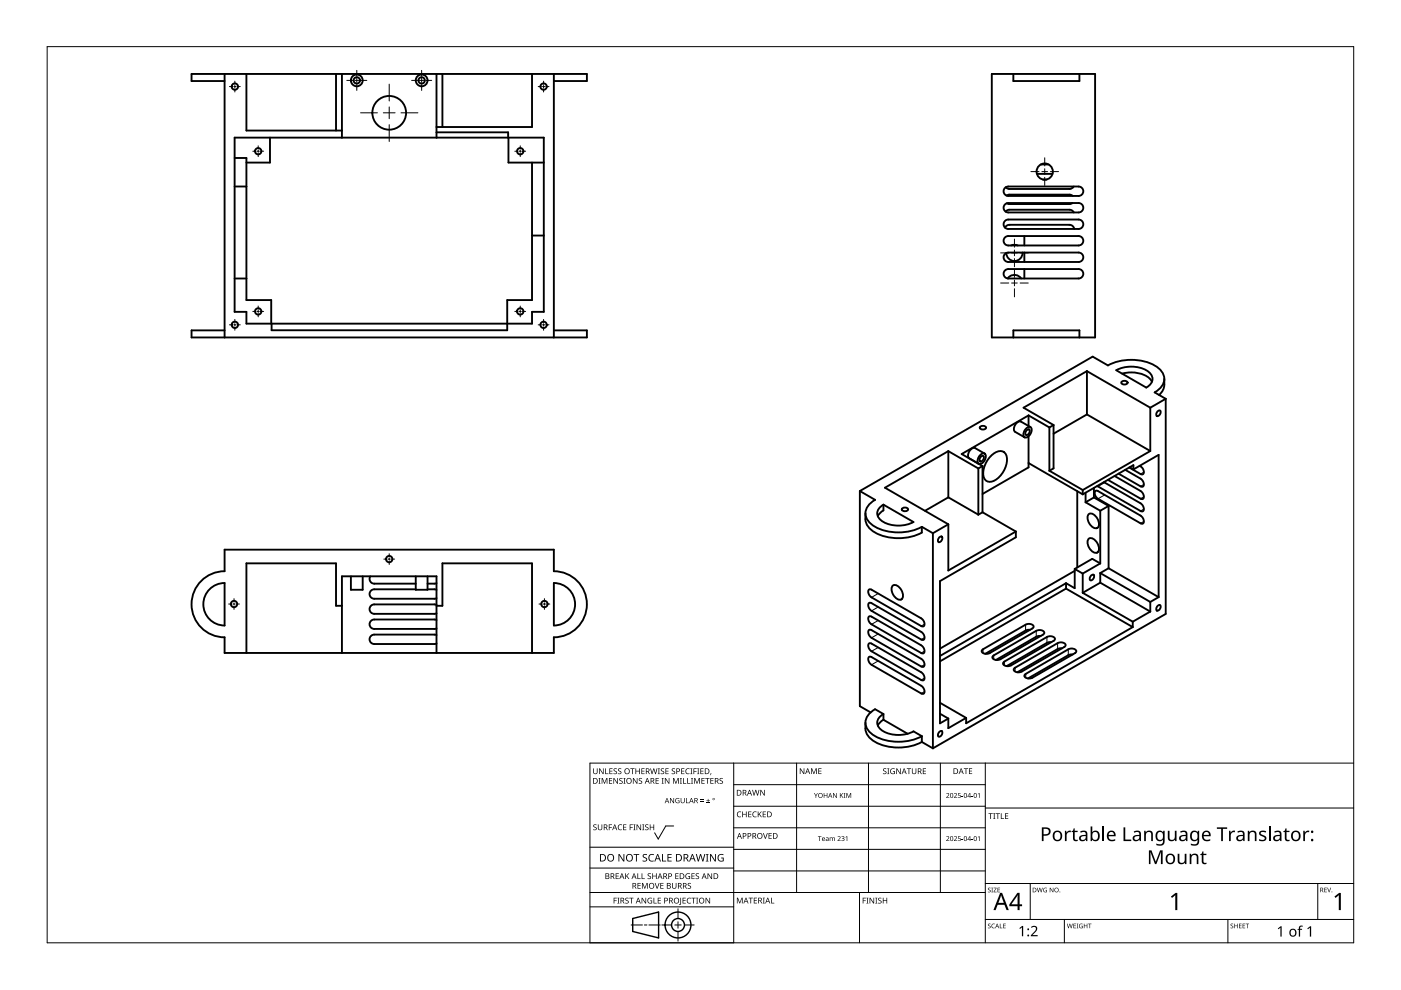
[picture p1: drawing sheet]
<svg xmlns="http://www.w3.org/2000/svg" width="297mm" height="210mm" viewBox="0 0 297 210" stroke-linecap="round" stroke-linejoin="round" font-family="sans-serif">
<g fill="none" stroke="#000" stroke-width=".4">
<path d="M47.6 17.2h-7v-1.5h83.8v1.5h-7M47.6 15.7v55.8M52.2 15.7v12h20.3M71.2 15.7v12M72.5 15.7v13.5M92.5 15.7v13.5M93.8 15.7v11.2M112.8 15.7v11.2h-20.3M117.4 15.7v55.8M210.3 15.7h21.9v55.8h-21.9zM214.9 15.7v1.5h14v-1.5M49.7 29.2h65.6v36.9h-2.5v2.5h-60.6v-2.5h-2.5z"/>
<path d="M49.7 33.5h2.5v30.1h5.3v5M49.7 39.5h2.5M57.2 29.2v5.3h-5M92.5 28.1h15.2v1.1M107.8 29.2v5.3h7.5M112.8 34.5v29.1h-5.3v6.4h-49.9v-1.4M213.1 39.8l.7-.3h14.9a1 1 0 0 1 1 1 1 1 0 0 1-1 1h-14.9a1 1 0 0 1-.9-.6 1 1 0 0 1 .2-1.1zM219.8 36.9h3.4M220.7 34.9h1.6M221.1 38.1h.8M227.6 39.5l-.3 .4-.5 .2h-12.8l-.8-.4M49.7 59h2.5"/>
<path d="M112.8 49.9h2.5M213.1 53.8l.7-.3h14.9a1 1 0 0 1 1 1 1 1 0 0 1-1 1h-14.9a1 1 0 0 1-.9-.6 1 1 0 0 1 .2-1.1zM213.1 50.3l.7-.3h14.9a1 1 0 0 1 1 1 1 1 0 0 1-1 1h-14.9a1 1 0 0 1-.9-.6 1 1 0 0 1 .2-1.1zM213.1 43.3l.7-.3h14.9a1 1 0 0 1 1 1 1 1 0 0 1-1 1h-14.9a1 1 0 0 1-.9-.6 1 1 0 0 1 .2-1.1zM213.1 57.3l.7-.3h14.9a1 1 0 0 1 1 1 1 1 0 0 1-1 1h-14.9a1 1 0 0 1-.9-.6 1 1 0 0 1 .2-1.1zM213.1 46.8l.7-.3h14.9a1 1 0 0 1 1 1 1 1 0 0 1-1 1h-14.9a1 1 0 0 1-.9-.6 1 1 0 0 1 .2-1.1zM213.1 48.3a1 1 0 0 1 .9-.6h12.8a1 1 0 0 1 1 .8M213.2 44.9l.8-.4h12.8l.5 .1 .4 .4M213.4 41.5l.6-.2h12.8l.7 .2M213.7 59a1.72 1.72 0 0 1 2.8 0M215.8 52l-.7-.1-.7 .1M216.8 53.5a1.73 1.73 0 0 1-1.7 1.8 1.73 1.73 0 0 1-1.7-1.7"/>
<path d="M217.2 50v2M217.2 53.5v2M217.2 57v2M227.4 43l-.6 .3h-12.8l-.5-.2M47.6 70h-7v1.5h83.8v-1.5h-7M214.9 71.5v-1.5h14v1.5M230.4 78.7v9.2M230.4 78.7l-13.4 7.7 6.4 3.7M230.4 78.7l13.5 7.7M236.7 78.5a6.8 6.8 0 0 1 6.9 .4 1.88 1.88 0 0 1-.6 3.3zM237.9 79.2a7 7 0 0 1 5.6 .8l.7 1M201.1 95.7l-13.5 7.7 13.5 7.8"/>
<path d="M201.1 95.7v9.7M201.1 95.7l6.3 3.6M207.4 99.3v9.8M207.8 96.5l.7-.4 .3 .1a1.44 1.44 0 0 1-1.3 2.1 1.25 1.25 0 0 1 .3-1.8zM207.8 90.5a.85 .85 0 0 1 1.3 .2 .78 .78 0 0 1-1.4 0zM208 96.8l.5-.1a.78 .78 0 0 1-.7 1.1 .75 .75 0 0 1 .2-1zM208.3 98.8l-.9 .5M208.3 98.8v9.8M208.8 96.2l-2.1-1.2a1.44 1.44 0 0 0-1.2 2.2l2 1.1M210.2 96.6a1.99 1.99 0 0 1 2.9-.5 4.6 4.6 0 0 1-1.8 5.5 1.64 1.64 0 0 1-2.1 .4 1.64 1.64 0 0 1-.7-2 5.7 5.7 0 0 1 1.7-3.4zM217.5 90.9l.7-.4 .3 .1a1.44 1.44 0 0 1-1.3 2.1 1.25 1.25 0 0 1 .3-1.8zM217.7 91.2l.5-.1a.78 .78 0 0 1-.7 1.1 .75 .75 0 0 1 .2-1z"/>
<path d="M218.1 88.1l4.4 2.5M218.1 88.1l-14.2 8.2 4.4 2.5M218.1 88.1v2.2M218.1 92.5v6.6l-9.8 5.6M218.1 98.2l11.5 6.6M218.5 90.6l-2-1.2a1.44 1.44 0 0 0-1.3 2.2l2 1.1M222.5 90.6v9.2M222.5 99.8l7.1 4.1M223.4 90.1l-.9 .5M223.4 90.1v9.2l-.9 .5M230.4 87.9l13.5 7.7M230.4 87.9l-7 4.1"/>
<path d="M237.8 80.9a.85 .85 0 0 1 1.3 .2 .78 .78 0 0 1-1.4 0zM238.6 99.6l3.2 1.9 .5 .5a.77 .77 0 0 1-.1 1.2l-5-2.8M239.5 99.1l.8 .4M240.3 99.5l5.4-3.1v30.2M240.3 99.5v-.9l-10.7 6.2M241.6 98.8a1.31 1.31 0 0 1 .7 1.8l-.5-.1-2.4-1.4M243.9 86.4v9.2M243.9 95.6l-14.3 8.3M245.5 87.2l.5-.2a.78 .78 0 0 1-.7 1.2 .75 .75 0 0 1 .2-1zM246.9 80.3a3.4 3.4 0 0 1-1.1 3.4M247.2 84.6l-2.4-1.4a2.96 2.96 0 0 0 1.3-4.7 9.9 9.9 0 0 0-9.3-1.8l-1.9 .8-3.2-1.9-49.4 28.5M247.2 84.6v45.6l-49.4 28.5"/>
<path d="M247.2 84.6l-3.3 1.8M47.6 116.5h69.8v4.6a7 7 0 0 1 7 7 7 7 0 0 1-7 7v3.3h-69.8v-3.3a7 7 0 0 1-7-7 7 7 0 0 1 7-7zM182.3 104.1l3.2 1.9a2.96 2.96 0 0 0-1.2 4.7 9.9 9.9 0 0 0 9.2 1.8l1.9-.8M182.3 104.1v45.6l2.3 1.3M183.5 108.8a3.9 3.9 0 0 0 2.9 4.5 11.1 11.1 0 0 0 9-.4v-1.2M186.5 107.7l.8-.7 6.4 3.7a6.8 6.8 0 0 1-6.9-.4 1.72 1.72 0 0 1-.3-2.6zM187.3 107v1.2l-.7 .6-.5 .7M191.3 107.8a.85 .85 0 0 1 1.2 .2 .78 .78 0 0 1-1.3 0zM195.4 111.7l2.4 1.4M197.8 113.1v45.6M199.2 113.9l.5-.1a.78 .78 0 0 1-.7 1.1 .75 .75 0 0 1 .2-1zM201.1 111.2v9.8l14.3-8.3"/>
<path d="M201.1 105.4l-5 2.9M201.1 105.4l6.3 3.7M201.1 111.2l-3.3 1.9M208.3 108.6l-.9 .5M208.3 108.6l7.1 4.1M215.4 112.7v1.2l-16.1 9.3v30.2l1.8-1.1M228.4 104.1v16.2M229.6 103.9v.9M230.2 106.5l3.1 1.8M230.2 104.5v2M230.9 108.9a1.9 1.9 0 0 1 2.1 2 .81 .81 0 0 1-.3 1 .81 .81 0 0 1-1.1-.2 2.34 2.34 0 0 1-.9-2.5zM230.9 114.2a1.9 1.9 0 0 1 2.1 1.9 .81 .81 0 0 1-.3 1 .81 .81 0 0 1-1.1-.2 2.34 2.34 0 0 1-.9-2.5z"/>
<path d="M231.9 105.5l-1.7 1M231.9 103.4v2.1M231.9 105.5l3.1 1.8M232.3 104.1h.5l9 5.2 .5 .6a.77 .77 0 0 1-.1 1.2l-9.4-5.3-.5-.6a.88 .88 0 0 1 0-1.1zM233.3 119.5l-1.7-1-3.7 2.1M233.3 119.5l-3.7 2.1M233.3 108.3v11.2M234 102.2l7.8 4.5 .5 .5a.77 .77 0 0 1-.1 1.2l-9.6-5.4M235 107.3v13.2M235 107.3l-1.7 1M236.3 100.9l5.5 3.2 .5 .5a.77 .77 0 0 1-.1 1.2l-7.3-4.1M44.2 125.2a4.5 4.5 0 0 1 3.4-1.6v9a4.5 4.5 0 0 1-4.1-2.6 4.5 4.5 0 0 1 .7-4.8z"/>
<path d="M72.5 138.4v-16.2h20v16.2M72.5 128.4h-1.3v-9h-19v19M74.4 122.2v2.8h2.5v-2.8M78.5 122.2a1 1 0 0 0 .9 1.5h8.7M88.1 124.9h-8.7a1 1 0 0 0-1 1 1 1 0 0 0 1 1l13.1-.1M88.1 122.2v2.8h2.5v-2.8M90.6 124.9l1.9 .2M92.5 128.3l-13.1-.2a1 1 0 0 0-1 1 1 1 0 0 0 1 1l13.1-.1M92.5 131.5l-13.1-.2a1 1 0 0 0-1 1 1 1 0 0 0 1 1l13.1-.1M92.5 134.7l-13.1-.2a1 1 0 0 0-1 1 1 1 0 0 0 1 1l13.1-.1M92.5 128.4h1.3v-9h19v19M92.5 123.6l-1.9 .1"/>
<path d="M117.4 123.6a4.5 4.5 0 0 1 4.5 4.5 4.5 4.5 0 0 1-4.5 4.5zM184.3 127.8l.5 .1 10.5 6.1 .5 .5a.77 .77 0 0 1-.1 1.2l-10.9-6.2-.5-.5a.88 .88 0 0 1 0-1.2zM184.3 130.7h.5l10.5 6.1 .5 .6a.77 .77 0 0 1-.1 1.2l-10.9-6.2-.5-.6a.88 .88 0 0 1 0-1.1zM184.3 136.4l.5 .1 10.5 6 .5 .6a.77 .77 0 0 1-.1 1.2l-10.9-6.2-.5-.5a.88 .88 0 0 1 0-1.2zM184.3 139.3h.5l10.5 6.1 .5 .5a.77 .77 0 0 1-.1 1.2l-10.9-6.2-.5-.5a.88 .88 0 0 1 0-1.1zM184.3 133.6h.5l10.5 6.1 .5 .5a.77 .77 0 0 1-.1 1.2l-10.9-6.2-.5-.5a.88 .88 0 0 1 0-1.1zM184.3 125h.5l10.5 6.1 .5 .5a.77 .77 0 0 1-.1 1.2l-10.9-6.1-.5-.6a.88 .88 0 0 1 0-1.1zM189.4 124.1a1.9 1.9 0 0 1 2 2 .81 .81 0 0 1-.3 1 .81 .81 0 0 1-1-.2 2.34 2.34 0 0 1-1-2.6zM208.3 137.8l9.1-5.4 .7-.1a.77 .77 0 0 1 1 .7l-9.3 5.5-.7 .1a.77 .77 0 0 1-.9-.7zM210.5 139.1l9.2-5.3 .7-.2a.77 .77 0 0 1 1 .7l-9.3 5.5-.7 .1a.77 .77 0 0 1-1-.7zM218.4 133.5l-1 .2-8.5 4.9M220.6 134.8l-.9 .2-8.5 4.9"/>
<path d="M222.9 136.1l-.9 .2-8.6 4.9M225.2 137.5l-1 .1-8.5 4.9M226 123.7l-26.7 15.4M226 124.8l-26.7 15.4M226 124.8l14.2 8.2M226 123.7v1.1M227.4 138.8l-.9 .1-8.5 4.9M227.9 120.6v4.1l-1.9-1M227.9 121l-28.6 16.5M227.9 120.6l1.7 1M229.6 121.6v4.1M229.6 125.7l10.6 6.1"/>
<path d="M231.4 122l.4-.1a.78 .78 0 0 1-.6 1.1 .75 .75 0 0 1 .2-1zM233.3 121.5l10.6 6.1M233.3 123.5l10.6 6.2M233.3 123.5l-3.7 2.2M233.3 121.5v2M235 120.5l-1.7 1M235 120.5l10.7 6.1M240.2 131.8v1.2M240.2 133l-35.4 20.4v-1.2M243.9 127.6v2.1M243.9 129.7l-3.7 2.1M245.5 128.4l.5-.1a.78 .78 0 0 1-.7 1.2 .75 .75 0 0 1 .2-1.1z"/>
<path d="M245.7 126.6l-1.8 1M183.5 153.2a3.9 3.9 0 0 0 2.9 4.5 11.1 11.1 0 0 0 9-.4M187.3 151.4l-1.8-1a2.96 2.96 0 0 0-1.2 4.7 9.9 9.9 0 0 0 9.2 1.8l1.9-.8M187.3 152.6l5.1 3M187.3 151.4v1.2M187.3 152.6l-.7 .6-.5 .6M187.3 151.4a1.95 1.95 0 0 0-1.3 1.8 1.95 1.95 0 0 0 1.3 1.9 7 7 0 0 0 6.4 0l1.7 1M195.4 156.1v1.2M195.4 157.3l2.4 1.4M199.2 155.1l.5-.1a.78 .78 0 0 1-.7 1.2 .75 .75 0 0 1 .2-1.1zM199.3 149l5.5 3.2M199.3 151.3l1.8 1"/>
<path d="M204.8 152.2l-3.7 2.2v-2.1M212.8 140.4l9.2-5.3 .7-.2a.77 .77 0 0 1 .9 .7l-9.2 5.5-.7 .1a.77 .77 0 0 1-1-.7zM215.1 141.7l9.1-5.3 .7-.2a.77 .77 0 0 1 1 .7l-9.3 5.5-.7 .2a.77 .77 0 0 1-.9-.8zM217.3 143l9.2-5.3 .7-.2a.77 .77 0 0 1 1 .7l-9.3 5.5-.7 .2a.77 .77 0 0 1-1-.8z"/>
<circle cx="49.8" cy="18.4" r=".68"/>
<circle cx="75.6" cy="17" r=".68"/>
<circle cx="75.6" cy="17" r="1.25"/>
<circle cx="89.4" cy="17" r="1.25"/>
<circle cx="89.4" cy="17" r=".68"/>
<circle cx="115.3" cy="18.4" r=".68"/>
<circle cx="54.7" cy="32.1" r=".68"/>
<circle cx="82.5" cy="23.9" r="3.6"/>
<circle cx="110.3" cy="32.1" r=".68"/>
<circle cx="221.5" cy="36.4" r="1.73"/>
<circle cx="49.8" cy="68.9" r=".68"/>
<circle cx="54.7" cy="66" r=".68"/>
<circle cx="110.3" cy="66" r=".68"/>
<circle cx="115.3" cy="68.9" r=".68"/>
<circle cx="82.5" cy="118.5" r=".68"/>
<circle cx="49.6" cy="128.1" r=".68"/>
<circle cx="115.4" cy="128.1" r=".68"/>
</g>
<g fill="none" stroke="#000" stroke-width=".21">
<path d="M234.2 102.3l-1.4 .8M234.2 104.9l-1.4 .9M242.5 110.6l-.7 .4M242.5 105.3l-.7 .4M242.5 100.1l-.7 .4M242.5 102.7l-.7 .4M242.5 107.9l-.7 .4M186.2 125.8l-1.4 .9M186.2 137.3l-1.4 .8M186.2 131.6l-1.4 .8M186.2 134.4l-1.4 .8M186.2 128.7l-1.4 .8"/>
<path d="M196 135.2l-.7 .4M196 138l-.7 .5M196 132.3l-.7 .4M208.4 137.7v.8M210.7 139v.8M217.4 132.4v1.3M219.7 133.8v1.2M222 135.1v1.2M224.2 136.4v1.2M226.5 137.7v1.2M186.2 140.1l-1.4 .8M196 140.9l-.7 .4"/>
<path d="M196 143.8l-.7 .4M196 146.6l-.7 .4M213 140.3v.8M215.2 141.6v.8M217.5 142.9v.8"/>
</g>
<path d="M10 9.9h277v190h-277z" fill="none" stroke="#000" stroke-width=".21"/>
<g fill="none" stroke="#000" stroke-width=".21">
<path d="M125.1 179.6h30.5M142.8 175.1h-1.6l-1.6 2.8-.8-1.3M155.6 161.8v38.1h-30.5v-38.1h161.9M155.6 166.4h53.3M155.6 170.9h53.3M155.6 175.5h53.3M168.9 161.8v27.4M184.1 161.8v27.4M199.4 161.8v27.4M208.9 161.8v38.1M208.9 171.3h78.1M125.1 192.3h30.5"/>
<path d="M125.1 189.2h83.8M125.1 184h30.5M133.8 196.1h2.4M136.6 196.1h.6M137.6 196.1h2.4M140.3 196.1h2.1M143.1 196.1h1.3M143.7 192.7v2M143.7 195.4v1.4M143.7 197.5v2M145.1 196.1h2.1M155.6 180.1h53.3"/>
<path d="M155.6 184.7h53.3M182.2 189.2v10.7M208.9 194.9h78.1M208.9 187.3h78.1M218.4 187.3v7.6M225.7 194.9v5M260.3 194.9v5M279.4 187.3v7.6"/>
</g>
<g fill="#000">
<path d="M125.8 174.9l.5-.1h.2l-.1 .2a.25 .25 0 0 0-.3-.1 .25 .25 0 0 0 0 .4 .4 .4 0 0 1 .4 .3 .4 .4 0 0 1-.2 .5 .4 .4 0 0 1-.5-.3v.1a.27 .27 0 0 0 .5 0 .27 .27 0 0 0-.1-.4l-.4-.2zM125.8 162.9h.1v.8a.32 .32 0 0 0 .3 .3 .32 .32 0 0 0 .3-.3v-.8h.2v.8a.47 .47 0 0 1-.5 .4 .47 .47 0 0 1-.4-.4zM126.9 165h.4l-.1 .1v1l.1 .1h-.4l.1-.1v-1zM126.8 174.8h.1v.8a.32 .32 0 0 0 .3 .3 .32 .32 0 0 0 .3-.3v-.8h.2v.8a.47 .47 0 0 1-.5 .4 .47 .47 0 0 1-.4-.4zM127 162.9h.2l.6 1v-1h.2v1.2h-.2l-.7-1 .1 1h-.2zM127.6 165h.2l.4 1 .4-1h.2v1.2h-.2v-1.1l-.4 1.1h-.1l-.4-1.1v1.1h-.1zM128.3 162.9h.2v1.1h.5v.1h-.7zM129.1 174.8h.7v.1h-.6v.5h.5v.1h-.5v.5h-.1zM129.1 165h.7v.1h-.5v.4h.5v.1h-.5v.4h.5v.2h-.7zM129.2 162.9h.7v.1h-.5v.4h.4v.2h-.4v.4h.5v.1h-.7zM130.1 163l.5-.1 .2 .1v.1a.25 .25 0 0 0-.4-.1 .25 .25 0 0 0 0 .4 .4 .4 0 0 1 .4 .3 .4 .4 0 0 1-.2 .5 .4 .4 0 0 1-.5-.3v.1a.27 .27 0 0 0 .5 0 .27 .27 0 0 0-.1-.4l-.4-.2zM130.1 165h.1l.7 1v-1h.1v1.2h-.2l-.6-1v1h-.1z"/>
<path d="M131.1 175l.5-.2 .3 .1-.1 .1a.49 .49 0 0 0-.7 .4 .49 .49 0 0 0 .8 .4 .57 .57 0 0 1-.8 0 .57 .57 0 0 1 0-.8zM131.1 163l.4-.1 .2 .1v.1a.25 .25 0 0 0-.4-.1 .25 .25 0 0 0 0 .4 .4 .4 0 0 1 .5 .3 .4 .4 0 0 1-.3 .5 .4 .4 0 0 1-.5-.3l.1 .1a.27 .27 0 0 0 .4 0 .27 .27 0 0 0-.1-.4l-.3-.2zM131.3 165.1l.5-.2 .2 .1v.1a.25 .25 0 0 0-.4-.1 .25 .25 0 0 0 0 .4 .4 .4 0 0 1 .4 .3 .4 .4 0 0 1-.2 .5 .4 .4 0 0 1-.5-.2h.1a.27 .27 0 0 0 .4 .1 .27 .27 0 0 0-.1-.4l-.4-.3zM132.2 165h.4l-.1 .1v1l.1 .1h-.4l.1-.1v-1zM132.1 174.8h.7v.1h-.5v.4h.5v.1h-.5v.5h.5v.1h-.7zM133.5 174.8h.7v.1h-.5v.5h.5v.1h-.5v.5h-.2zM133.6 162.9h.9v.1h-.3v1.1h-.2v-1.1h-.4zM134.3 174.8h.4l-.1 .1v1l.1 .1h-.4l.1-.1v-1zM134.2 165h.2l.6 1v-1h.2v1.2h-.2l-.7-1v1h-.1zM134.7 162.9h.2v.5h.6v-.5h.2v1.2h-.2v-.5h-.6v.5h-.2zM135 174.8h.1l.7 1v-1h.1v1.2h-.2l-.6-1v1h-.1zM135.5 165.1l.4-.2 .2 .1v.1a.25 .25 0 0 0-.4-.1 .25 .25 0 0 0 0 .4 .4 .4 0 0 1 .5 .3 .4 .4 0 0 1-.3 .5 .4 .4 0 0 1-.5-.2h.1a.27 .27 0 0 0 .4 .1 .27 .27 0 0 0-.1-.4l-.3-.3z"/>
<path d="M136.2 174.8h.4l-.1 .1v1l.1 .1h-.4l.1-.1v-1zM136 162.9h.7v.1h-.6v.4h.5v.2h-.5v.4h.6v.1h-.7zM136.8 174.9l.4-.1h.3l-.1 .2a.25 .25 0 0 0-.3-.1 .25 .25 0 0 0 0 .4 .4 .4 0 0 1 .4 .3 .4 .4 0 0 1-.3 .5 .4 .4 0 0 1-.4-.3v.1a.27 .27 0 0 0 .5 0 .27 .27 0 0 0-.1-.4l-.4-.2zM137.8 174.8h.1v.5h.6v-.5h.2v1.2h-.2v-.6h-.6v.6h-.1zM137.8 162.9h.2l.3 1 .2-1h.2l.3 1 .2-1h.2l-.3 1.2h-.2l-.3-1-.3 1h-.1zM139 165h.7v.1h-.5v.4h.4v.1h-.4v.4h.5v.2h-.7zM139.5 162.9h.4l-.1 .1v1l.1 .1h-.4l.1-.1v-1zM140.3 165h.4l-.1 .1v1l.1 .1h-.4l.1-.1v-1zM140.1 163l.5-.1 .2 .1v.1a.25 .25 0 0 0-.4-.1 .25 .25 0 0 0 0 .4 .4 .4 0 0 1 .4 .3 .4 .4 0 0 1-.2 .5 .4 .4 0 0 1-.5-.3l.1 .1a.27 .27 0 0 0 .4 0 .27 .27 0 0 0-.1-.4l-.4-.2zM141.1 162.9h.7v.1h-.6v.4h.5v.2h-.5v.4h.6v.1h-.7zM141 165h.1l.7 1v-1h.1v1.2h-.2l-.6-1v1h-.1zM142.1 169.2h.1l.6 .9v-.9h.1v1.1h-.1l-.6-.9v.9h-.1z"/>
<path d="M142.5 163l.4-.1 .2 .1v.1a.25 .25 0 0 0-.4-.1 .25 .25 0 0 0 0 .4 .4 .4 0 0 1 .4 .3 .4 .4 0 0 1-.2 .5 .4 .4 0 0 1-.5-.3l.1 .1a.27 .27 0 0 0 .4 0 .27 .27 0 0 0-.1-.4l-.4-.2zM142.7 165h.2l.4 1 .4-1h.2v1.2h-.1v-1.1l-.4 1.1h-.2l-.4-1.1v1.1h-.1zM143.3 169.3l.5-.1 .3 .1-.1 .1a.45 .45 0 0 0-.7 .3 .45 .45 0 0 0 .6 .5v-.4h-.2v-.1h.4v.6a.6 .6 0 0 1-.8-.2 .6 .6 0 0 1 0-.8zM144.1 165h.5l-.2 .1v1l.2 .1h-.5l.2-.1v-1zM144.8 165h.2v1h.5v.2h-.7zM144.4 162.9h.7v.1h-.5v.4h.5v.2h-.5v.4h.5v.1h-.7zM144.3 169.2h.2v.7a.28 .28 0 0 0 .2 .3 .28 .28 0 0 0 .3-.3v-.7h.2v.7a.42 .42 0 0 1-.5 .4 .42 .42 0 0 1-.4-.4zM145.4 169.2h.2v1h.5v.1h-.7zM145.7 165h.2v1h.5v.2h-.7zM145.5 163.1l.4-.2 .3 .1v.1a.49 .49 0 0 0-.7 .4 .49 .49 0 0 0 .7 .5 .57 .57 0 0 1-.8-.1 .57 .57 0 0 1 0-.8zM146.4 162.9h.4l-.1 .1v1l.1 .1h-.4l.1-.1v-1zM146.5 165h.4l-.1 .1v1l.1 .1h-.4l.1-.1v-1z"/>
<path d="M147 162.9h.7v.1h-.5v.5h.5v.1h-.5v.5h-.2zM147.2 165h.2l.4 1 .4-1h.2v1.2h-.2l.1-1.1-.5 1.1h-.1l-.4-1.1v1.1h-.1zM147.8 162.9h.5l-.2 .1v1l.2 .1h-.5l.2-.1v-1zM148.5 169.9h.7v.1h-.7zM148.5 169.5h.7v.2h-.7zM148.5 162.9h.7v.1h-.6v.4h.5v.2h-.5v.4h.6v.1h-.7zM148.7 165h.7v.1h-.5v.4h.5v.1h-.5v.4h.5v.2h-.7zM149.8 170.2h.7v.1h-.7zM149.5 165h.9v.1h-.3v1.1h-.2v-1.1h-.4zM150.1 169.4l.1 .3h.3l-.3 .1v.3l-.1-.3h-.3l.3-.1zM150.7 163.9h.1l-.2 .4zM150.6 165h.7v.1h-.5v.4h.5v.1h-.5v.4h.5v.2h-.7z"/>
<path d="M152.6 165.1l.4-.2 .3 .1-.1 .1a.25 .25 0 0 0-.4-.1 .25 .25 0 0 0 0 .4 .4 .4 0 0 1 .5 .3 .4 .4 0 0 1-.3 .5 .4 .4 0 0 1-.5-.2h.1a.27 .27 0 0 0 .5 .1 .27 .27 0 0 0-.1-.4l-.4-.3zM156.4 172.2l.4-.2 .4 .1-.1 .1a.49 .49 0 0 0-.7 .5 .49 .49 0 0 0 .7 .4 .57 .57 0 0 1-.8 0 .57 .57 0 0 1 0-.8zM157.4 172.1h.1v.5h.7v-.5h.1v1.2h-.1v-.6h-.7v.6h-.1zM158.6 172.1h.7v.1h-.5v.4h.5v.1h-.5v.4h.5v.2h-.7zM159.7 172.2l.4-.2 .3 .1v.1a.49 .49 0 0 0-.7 .5 .49 .49 0 0 0 .7 .4 .57 .57 0 0 1-.8 0 .57 .57 0 0 1 0-.8zM159.5 167.5h.1l.3 1 .3-1h.1l.3 1 .3-1h.1l-.3 1.2h-.2l-.3-1.1-.3 1.1h-.1zM160.7 172.1h.1v.6l.5-.6h.2l-.5 .5 .5 .7h-.1l-.5-.6-.1 .6h-.1zM161.8 176.6h.1l.4 1.1 .3-1.1h.2l-.5 1.2h-.1zM161.2 167.5h.2l.6 1v-1h.2v1.2h-.2l-.7-1v1h-.1zM161.7 172.1h.7v.1h-.5v.4h.5v.1h-.5v.4h.5v.2h-.7zM162.9 176.6h.7v.2h-.5v.3h.5v.2h-.5v.4h.5v.1h-.7zM169.6 162.9h.2l.6 1v-1h.1v1.2h-.1l-.7-1v1h-.1z"/>
<path d="M172 162.9h.2l.4 1 .3-1h.3v1.2h-.2v-1l-.4 1h-.1l-.4-1.1v1.1h-.1zM172.6 168.1h.1l.3 .5 .3-.5h.1l-.3 .7v.4h-.2v-.4zM173.4 177.3h.8v.1h-.3v.9h-.2v-.9h-.3zM173.5 162.9h.7v.1h-.5v.4h.4v.1h-.4v.5h.5v.1h-.7zM174.6 168.1h.2v.5h.5v-.5h.1v1.1h-.1v-.5h-.5v.5h-.2zM175.9 177.5l.6 .2a.28 .28 0 0 1 .3-.2 .28 .28 0 0 1 .2 .3v.5h-.1v-.5a.19 .19 0 0 0-.2-.2 .19 .19 0 0 0-.2 .3v.4h-.1v-.5a.19 .19 0 0 0-.2-.2 .19 .19 0 0 0-.2 .3v.4h-.1zM176.6 168.1h.2l.5 .9v-.9h.1v1.1h-.1l-.6-.9v.9h-.1zM177.6 177.4a.37 .37 0 0 1 .6 0 .37 .37 0 0 1-.3 .6l-.2 .2h.5v.1h-.6l.2-.4a.27 .27 0 0 0 .3-.3 .27 .27 0 0 0-.4-.1zM178.1 168.1h.1v.5l.6-.5-.4 .5 .4 .6-.5-.5-.1 .5h-.1zM178.4 177.4a.32 .32 0 0 1 .5-.1 .32 .32 0 0 1 0 .5h-.1a.33 .33 0 0 1 .1 .5 .33 .33 0 0 1-.5-.1 .26 .26 0 0 0 .4 .1 .26 .26 0 0 0 0-.4l-.3-.2a.23 .23 0 0 0 .4 0 .23 .23 0 0 0-.1-.4 .23 .23 0 0 0-.4 .2zM178.9 168.1h.3l-.1 .1 .1 1h-.3l.1-.1zM179.3 177.5l.3-.2v1h-.1v-.9z"/>
<path d="M179.4 168.1h.2l.3 .9 .4-.9h.2v1.1h-.2v-.9l-.4 .9-.3-.9v.9h-.2zM187.3 163l.4-.1 .2 .1v.1a.25 .25 0 0 0-.4-.1 .25 .25 0 0 0 0 .4 .4 .4 0 0 1 .5 .3 .4 .4 0 0 1-.3 .5 .4 .4 0 0 1-.5-.3l.1 .1a.27 .27 0 0 0 .4 0 .27 .27 0 0 0-.1-.4l-.3-.2zM188.1 162.9h.5l-.2 .1v1l.2 .1h-.5l.2-.1v-1zM188.9 163.1l.5-.2 .3 .1v.1a.5 .5 0 0 0-.8 .4 .5 .5 0 0 0 .7 .5v-.4h-.3v-.1h.4v.6a.66 .66 0 0 1-.8-.1 .66 .66 0 0 1 0-.9zM190 162.9h.2l.7 1-.1-1h.2v1.2h-.2l-.6-1v1h-.2zM192.3 162.9h.9v.1h-.4v1.1h-.2v-1.1h-.3zM193.3 162.9h.2v.8a.32 .32 0 0 0 .3 .3 .32 .32 0 0 0 .3-.3v-.8h.2v.8a.47 .47 0 0 1-.5 .4 .47 .47 0 0 1-.5-.4zM195.7 162.9h.6v.1h-.5v.4h.5v.2h-.5v.4h.5v.1h-.6zM200.6 168.3a.37 .37 0 0 1 .6 0 .37 .37 0 0 1-.2 .5l-.2 .3h.5v.1h-.7l.3-.4a.27 .27 0 0 0 .3-.4 .27 .27 0 0 0-.5-.1zM200.6 177.4a.37 .37 0 0 1 .6 0 .37 .37 0 0 1-.2 .6l-.2 .2h.5v.1h-.7l.3-.4a.27 .27 0 0 0 .3-.3 .27 .27 0 0 0-.5-.1zM202.3 168.3a.37 .37 0 0 1 .6 0 .37 .37 0 0 1-.3 .5l-.2 .3h.5v.1h-.7l.3-.4a.27 .27 0 0 0 .3-.4 .27 .27 0 0 0-.4-.1zM202.3 177.4a.37 .37 0 0 1 .6 0 .37 .37 0 0 1-.3 .6l-.2 .2h.5v.1h-.7l.3-.4a.27 .27 0 0 0 .3-.3 .27 .27 0 0 0-.4-.1z"/>
<path d="M203.1 168.1h.6v.2h-.4l-.1 .3a.34 .34 0 0 1 .5 .1 .34 .34 0 0 1-.2 .5 .34 .34 0 0 1-.4-.2 .29 .29 0 0 0 .4 .1 .29 .29 0 0 0 0-.5 .29 .29 0 0 0-.4 0zM203.1 177.3h.6v.1h-.4l-.1 .3a.34 .34 0 0 1 .5 .1 .34 .34 0 0 1-.2 .5 .34 .34 0 0 1-.4-.1 .29 .29 0 0 0 .4 0 .29 .29 0 0 0 0-.4 .29 .29 0 0 0-.4 0zM203.9 168.7h.3v.1h-.3zM203.9 177.9h.3v.1h-.3zM204.3 162.9h1v.1h-.4v1.1h-.2v-1.1h-.4zM206 168.7h.3v.1h-.3zM206 177.9h.3v.1h-.3zM205.4 162.9h.7v.1h-.5v.4h.5v.1h-.5v.5h.5v.1h-.7zM207.3 168.4l.4-.3v1.1h-.1v-.9zM207.3 177.5l.4-.2v1h-.1v-.9zM209.6 172.4h.9v.2h-.4v1h-.1v-1h-.4zM210.6 172.4h.4l-.1 .1v1l.1 .1h-.4l.1-.1v-1z"/>
<path d="M211.1 172.4h.9v.2h-.4v1h-.1v-1h-.4zM212.2 172.4h.2v1.1h.5v.1h-.7zM213.1 172.4h.7v.2h-.6v.3h.5v.2h-.5v.4h.6v.1h-.7zM225.8 176.1h.3v.4l.4-.3 .6-.1-.1 .4h-.5l-.3 .3-.1 1.5h-.3zM227.6 175.6h.3v.5h.6v.3h-.6v1.3l.2 .4 .4-.1v.3a.67 .67 0 0 1-1-.6v-1.3h-.3v-.2l.3-.1zM238.2 175.4h.4v2.6h1.2v.3h-1.6zM242.6 176.1h.3v.3a.83 .83 0 0 1 .9-.3 .83 .83 0 0 1 .6 .8v1.4h-.3v-1.4a.59 .59 0 0 0-.7-.5 .59 .59 0 0 0-.5 .8v1.1h-.3zM247.6 176.1h.4v1.5a.59 .59 0 0 0 .7 .5 .59 .59 0 0 0 .4-.8v-1.2h.4v2.2h-.3l-.1-.3a.84 .84 0 0 1-.9 .3 .84 .84 0 0 1-.6-.7zM258 175.4h2.2v.3h-.9v2.6h-.4v-2.6h-.9zM260.6 176.1h.3v.4l.4-.3 .6-.1-.1 .4h-.5l-.3 .3-.1 1.5h-.3zM264.6 176.1h.2l.1 .3a.83 .83 0 0 1 .9-.3 .83 .83 0 0 1 .6 .8v1.4h-.4v-1.4a.59 .59 0 0 0-.7-.5 .59 .59 0 0 0-.4 .8v1.1h-.3zM267.1 176.3a1.29 1.29 0 0 1 1.4-.1l-.2 .3-.4-.1a.35 .35 0 0 0-.6 .2 .35 .35 0 0 0 .4 .4l.1 .1a.66 .66 0 0 1 .7 .7 .66 .66 0 0 1-.9 .6l-.7-.2v-.3l.7 .2 .5-.2v-.3l-.6-.3a.58 .58 0 0 1-.4-1z"/>
<path d="M272.6 175.6h.2v.5h.6v.3h-.6v1.3l.2 .4 .4-.1v.3a.67 .67 0 0 1-1-.6v-1.3h-.3v-.2l.3-.1zM276.3 176.1h.3l.1 .4 .4-.3 .5-.1v.4h-.5l-.3 .3-.1 1.5h-.4zM130.1 190.3h.7v.2h-.5v.4h.4v.1h-.4v.6h-.2zM130.5 185.2h.7v.1h-.5v.4h.5v.1h-.5v.4h.5v.2h-.7zM130.9 190.3h.4l-.1 .2v.9l.1 .2h-.4l.1-.2v-.9zM131.1 181.1h.3l.8 1.3v-1.3h.2v1.6h-.3l-.8-1.4v1.4h-.2zM132.6 190.5l.4-.2 .3 .1-.1 .1a.25 .25 0 0 0-.4-.1 .25 .25 0 0 0 0 .4 .4 .4 0 0 1 .5 .3 .4 .4 0 0 1-.3 .5 .4 .4 0 0 1-.5-.2h.1a.27 .27 0 0 0 .5 .1 .27 .27 0 0 0-.1-.5l-.4-.2zM132.6 185.2h.1v.6l.6-.6h.1l-.5 .5 .5 .7h-.1l-.5-.6-.1 .6h-.1zM133.4 190.3h.9v.2h-.4v1.1h-.1v-1.1h-.4zM134.3 181.1h1.2v.2h-.5v1.4h-.2v-1.4h-.5zM135.1 185.2h.2v1h.5v.2h-.7zM135.2 187.2h.6v.1h-.5v.4h.5v.2h-.5v.4h.5v.1h-.6z"/>
<path d="M136 185.2h.2v1h.5v.2h-.7zM136.1 187.2h.2l.4 1 .4-1h.2v1.2h-.1v-1l-.4 1h-.2l-.4-1 .1 1h-.2zM136 190.3h.2l.7 1.1-.1-1.1h.2v1.3h-.2l-.6-1v1h-.2zM136.3 181.2l.3-.1h.6l-.2 .2a.33 .33 0 0 0-.5 .1 .33 .33 0 0 0 .4 .4 .49 .49 0 0 1 .3 .7 .49 .49 0 0 1-.8 .2l-.2-.1v-.2l.3 .1a.35 .35 0 0 0 .5-.2 .35 .35 0 0 0-.4-.4l-.3-.3zM137.4 190.5l.6-.2 .3 .1-.1 .1a.5 .5 0 0 0-.8 .4 .5 .5 0 0 0 .7 .5v-.3h-.3v-.2h.5v.6a.66 .66 0 0 1-.9-.1 .66 .66 0 0 1 0-.9zM137.4 185.3l.4-.2 .2 .1v.1a.25 .25 0 0 0-.4-.1 .25 .25 0 0 0 0 .4 .4 .4 0 0 1 .4 .3 .4 .4 0 0 1-.2 .5 .4 .4 0 0 1-.5-.2h.1a.27 .27 0 0 0 .4 .1 .27 .27 0 0 0-.1-.4l-.4-.3zM137.7 181.3l.5-.2h.5l-.1 .2a.63 .63 0 0 0-.9 .6 .63 .63 0 0 0 .9 .5v.2a.83 .83 0 0 1-1-.3 .83 .83 0 0 1 .1-1zM138.6 190.3h.1v1.1h.5v.2h-.6zM138.8 187.2h.2l.3 1.1 .4-1.1h.1l-.4 1.2h-.2zM138.3 185.2h.2v.5h.6v-.5h.1v1.2h-.1v-.6h-.6v.6h-.2zM139.5 190.3h.6v.2h-.5v.4h.5v.1h-.5v.4h.5v.2h-.6zM140.4 181.1h.2v1.4h.6v.2h-.8z"/>
<path d="M140 187.2h.7v.1h-.5v.4h.4v.2h-.4v.4h.5v.1h-.7zM141.5 181.1h.9v.2h-.7v.4h.7v.2h-.7v.6h.7v.2h-.9zM142.5 187.2h.1v.8a.32 .32 0 0 0 .4 .3 .32 .32 0 0 0 .3-.3v-.8h.1v.8a.47 .47 0 0 1-.5 .4 .47 .47 0 0 1-.4-.4zM143.2 185.2h.7v.1h-.6v.4h.5v.1h-.5v.4h.6v.2h-.7zM144.2 190.3h.2v1.3l-.1 .2-.3 .1v-.2l.2-.1zM144.7 190.3h.7v.2h-.5v.4h.5v.1h-.5v.4h.5v.2h-.7zM145.5 185.3l.4-.2 .4 .1-.1 .1a.5 .5 0 0 0-.7 .4 .5 .5 0 0 0 .7 .5v-.3h-.3v-.2h.4v.6a.66 .66 0 0 1-.9-.1 .66 .66 0 0 1 .1-.9zM145.8 190.5l.4-.2 .3 .1v.1a.49 .49 0 0 0-.7 .5 .49 .49 0 0 0 .7 .4 .57 .57 0 0 1-.8 0 .57 .57 0 0 1 0-.8zM145.9 187.3l.4-.1 .2 .1v.1a.25 .25 0 0 0-.4-.1 .25 .25 0 0 0 0 .4 .4 .4 0 0 1 .4 .3 .4 .4 0 0 1-.2 .5 .4 .4 0 0 1-.5-.3l.1 .1a.27 .27 0 0 0 .4 0 .27 .27 0 0 0-.1-.4l-.4-.2zM146.6 190.3h.9v.2h-.4v1.1h-.1v-1.1h-.4zM146.6 185.2h.7v.1h-.5v.4h.5v.1h-.5v.4h.5v.2h-.7zM147.6 190.3h.4l-.1 .2v.9l.1 .2h-.4l.1-.2v-.9z"/>
<path d="M147.5 185.3l.5-.2 .2 .1v.1a.25 .25 0 0 0-.4-.1 .25 .25 0 0 0 0 .4 .4 .4 0 0 1 .4 .3 .4 .4 0 0 1-.2 .5 .4 .4 0 0 1-.5-.2h.1a.27 .27 0 0 0 .4 .1 .27 .27 0 0 0-.1-.4l-.4-.3zM147.5 181.1h.2l.4 1.3 .3-1.3h.2l.4 1.3 .3-1.3h.2l-.4 1.6h-.2l-.4-1.4-.3 1.4h-.2zM149.7 181.1h.5l-.2 .1v1.3l.2 .2h-.5l.1-.2v-1.3zM149.6 190.3h.2l.6 1.1v-1.1h.2v1.3h-.2l-.7-1v1h-.1zM150 185.2h.2l.6 1v-1h.2v1.2h-.2l-.7-1 .1 1h-.2zM150.5 181.1h.3l.8 1.3v-1.3h.2v1.6h-.3l-.8-1.4v1.4h-.2zM152.3 181.3l.8-.2h.3l-.1 .2a.65 .65 0 0 0-1 .5 .65 .65 0 0 0 .9 .7v-.5h-.3v-.2h.5v.8a.86 .86 0 0 1-1.1-.2 .86 .86 0 0 1 0-1.1zM156.2 190.3h.3l.3 1 .4-1h.3v1.2h-.2v-1l-.4 1h-.1l-.4-1v1h-.2zM158.7 190.3h.9v.2h-.3v1h-.2v-1h-.4zM159.8 190.3h.7v.2h-.5v.3h.5v.2h-.5v.4h.5v.1h-.7zM161.7 190.3h.5l-.2 .2v.9l.2 .1h-.5l.2-.1v-.9zM163.5 190.3h.1v1.1h.6v.1h-.7z"/>
<path d="M182.9 190.3h.7v.2h-.5v.4h.5v.1h-.5v.6h-.2zM183.7 190.3h.4l-.1 .2v.9l.1 .2h-.4l.1-.2v-.9zM184.4 190.3h.1l.7 1v-1h.1v1.3h-.1l-.7-1v1h-.1zM185.6 190.3h.4l-.1 .2v.9l.1 .2h-.4l.1-.2v-.9zM186.2 190.5l.5-.2 .2 .1v.1a.25 .25 0 0 0-.4-.1 .25 .25 0 0 0 0 .4 .4 .4 0 0 1 .4 .3 .4 .4 0 0 1-.2 .5 .4 .4 0 0 1-.5-.2 .27 .27 0 0 0 .5 .1 .27 .27 0 0 0-.1-.5l-.4-.2zM187.2 190.3h.1v.6h.6v-.6h.2v1.3h-.2v-.6h-.6v.6h-.1zM209.5 188.3l.3-.1 .2 .2a.24 .24 0 0 0-.3-.1 .24 .24 0 0 0-.1 .3 .24 .24 0 0 0 .3 .1 .31 .31 0 0 1 0 .5 .31 .31 0 0 1-.5-.2 .23 .23 0 0 0 .4 .2 .23 .23 0 0 0 0-.4l-.3-.2zM209.5 195.9l.3-.1 .2 .2a.24 .24 0 0 0-.3-.1 .24 .24 0 0 0-.1 .3 .24 .24 0 0 0 .3 .1 .31 .31 0 0 1 0 .5 .31 .31 0 0 1-.5-.1 .23 .23 0 0 0 .4 .1 .23 .23 0 0 0 0-.4l-.3-.2zM210.2 188.2h.3l-.1 .1 .1 .9h-.3l.1-.1zM210.3 196l.4-.2 .2 .1v.1a.39 .39 0 0 0-.6 .3 .39 .39 0 0 0 .6 .4 .46 .46 0 0 1-.7-.1 .46 .46 0 0 1 .1-.6zM210.7 188.2h.6l-.5 .9h.5v.1h-.7l.5-.9h-.4zM212 195.8h.1v.9l.4 .1h-.5z"/>
<path d="M211.5 188.2h.5l-.4 .1v.3h.4l-.4 .1v.4l.4 .1h-.5zM212.7 195.8h.5l-.4 .1v.3h.4l-.4 .2v.3l.4 .1h-.5zM216.1 196.8l.6-.5h.2v2.2h-.2v-1.9l-.4 .4zM218.6 196.5a.76 .76 0 0 1 1.2 0 .76 .76 0 0 1-.3 1.2l-.6 .6h1.1v.2h-1.4v-.2l.7-.8a.52 .52 0 0 0 .3-.8 .52 .52 0 0 0-.9 0zM219.8 188.2h.2l.2 .8 .2-.8h.1l.2 .8 .2-.8h.2l-.3 1h-.1l-.2-.8-.3 .8h-.1zM221.3 188.3h.7h-.1a.4 .4 0 0 0-.6 .4 .4 .4 0 0 0 .6 .4v-.3l-.3-.1h.4v.5a.53 .53 0 0 1-.7-.2 .53 .53 0 0 1 0-.7zM222.6 188.2h.1l.5 .8v-.8h.1v1h-.1l-.5-.8v.8h-.1zM226.2 195.8h.1l.2 .9 .3-.9h.1l.2 .9 .2-.9h.1l-.2 1h-.1l-.3-.8-.2 .8h-.1zM227.6 195.8h.5l-.4 .1v.3h.4l-.4 .2v.3l.4 .1h-.5zM228.3 195.8h.3l-.1 .1 .1 .9h-.3l.1-.1zM228.9 196l.7-.1-.2 .1a.4 .4 0 0 0-.5 .3 .4 .4 0 0 0 .5 .4v-.3l-.2-.1h.4v.5a.53 .53 0 0 1-.7-.1 .53 .53 0 0 1 0-.7zM229.8 195.8h.1v.4h.5v-.4h.1v1h-.1v-.4h-.5v.4h-.1z"/>
<path d="M230.7 195.8h.7l-.3 .1v.9h-.1v-.9zM243.6 180.3h.5l.9 2.4 1-2.4h.5v2.9h-.4l.1-2.5-1 2.5h-.3l-1-2.5v2.5h-.3zM248.3 190.1l.9-.8h.4v3.7h-.4v-3.2l-.7 .6zM249.7 181h.4v1.4a.59 .59 0 0 0 .7 .5 .59 .59 0 0 0 .4-.7v-1.2h.3v2.2h-.3v-.3a.84 .84 0 0 1-.9 .3 .84 .84 0 0 1-.6-.7zM252.2 181h.3l.1 .3a.83 .83 0 0 1 .9-.3 .83 .83 0 0 1 .6 .8v1.4h-.4v-1.4a.59 .59 0 0 0-.7-.5 .59 .59 0 0 0-.4 .8v1.1h-.4zM254.9 180.5h.2v.5h.7v.3h-.7v1.3l.2 .3h.5v.3a.67 .67 0 0 1-1-.6v-1.3h-.3v-.2l.3-.1zM260.9 195.9l.4-.1 .1 .2a.24 .24 0 0 0-.3-.1 .24 .24 0 0 0-.1 .3 .24 .24 0 0 0 .4 .1 .31 .31 0 0 1-.1 .5 .31 .31 0 0 1-.4-.1 .23 .23 0 0 0 .3 .1 .23 .23 0 0 0 .1-.4l-.4-.2zM261.7 195.8h.1v.4h.5v-.4h.1v1h-.1v-.4h-.5v.4h-.1zM262.7 195.8h.5l-.4 .1v.3h.4l-.4 .2v.3l.4 .1h-.5zM263.5 195.8h.5l-.4 .1v.3h.4l-.4 .2v.3l.4 .1h-.5zM264.1 195.8h.7l-.3 .1v.9h-.1v-.9zM270.9 196.9l.6-.5h.2v2.2h-.2v-1.9l-.4 .3z"/>
<path d="M275.5 196.4l.7-.1v.2h-.4l-.1 .2-.1 .2h.5v.2h-.5v1.5h-.2v-1.5h-.3l.3-.2zM277.2 196.9l.6-.5h.2v2.2h-.3v-1.9l-.4 .3zM280.8 188.2h.5l-.4 .1v.3h.4l-.4 .1v.4l.4 .1h-.5zM281.4 188.2h.1l.3 .8 .3-.8h.1l-.3 1h-.2zM282.9 190.1l1-.8h.4v3.7h-.5l.1-3.2-.7 .6z"/>
<path d="M125.7 165h.4a.61 .61 0 0 1 .6 .6 .61 .61 0 0 1-.6 .6h-.4zM125.9 165.1v.9h.2a.48 .48 0 0 0 .5-.4 .48 .48 0 0 0-.5-.5z"/>
<path d="M128 174.8h.3a.35 .35 0 0 1 .5 .2 .35 .35 0 0 1-.3 .5l.4 .5h-.2l-.3-.5h-.2v.5h-.2zM128.2 174.9v.5h.1a.23 .23 0 0 0 .3-.2 .23 .23 0 0 0-.3-.3z"/>
<path d="M130.3 174.8h.1l.5 1.2h-.2l-.1-.4h-.5l-.2 .4h-.1zM130.3 175l-.2 .5h.4z"/>
<path d="M132.3 163.5a.61 .61 0 0 1 1.2 0 .61 .61 0 0 1-1.2 0zM132.6 163.5a.45 .45 0 0 0 .8 0 .45 .45 0 0 0-.8 0z"/>
<path d="M132.7 165.6a.61 .61 0 0 1 1.2 0 .61 .61 0 0 1-1.2 0zM133 165.6a.45 .45 0 0 0 .9 0 .45 .45 0 0 0-.9 0z"/>
<path d="M136.9 162.9h.4a.35 .35 0 0 1 .4 .3 .35 .35 0 0 1-.2 .4l.3 .5h-.2l-.3-.5h-.2v.5h-.2zM137.1 163v.5h.2a.23 .23 0 0 0 .3-.2 .23 .23 0 0 0-.3-.3z"/>
<path d="M137.2 165h.1l.5 1.2h-.2l-.1-.4h-.5l-.2 .4h-.1zM137.2 165.1l-.2 .6h.4z"/>
<path d="M137.9 165h.4a.35 .35 0 0 1 .4 .2 .35 .35 0 0 1-.2 .4l.3 .6h-.2l-.3-.5h-.2v.5h-.2zM138.1 165.1v.4h.2a.23 .23 0 0 0 .3-.2 .23 .23 0 0 0-.3-.2z"/>
<path d="M141.4 169.2h.1l.4 1.1h-.1l-.2-.3h-.4l-.1 .3h-.2zM141.4 169.3l-.2 .5h.4z"/>
<path d="M143.4 162.9h.3a.41 .41 0 0 1 .5 .5 .41 .41 0 0 1-.6 .3v.4h-.2zM143.6 163v.5a.29 .29 0 0 0 .4-.2 .29 .29 0 0 0-.4-.3z"/>
<path d="M146.5 169.2h.2l.4 1.1h-.2l-.1-.3h-.4l-.2 .3h-.1zM146.6 169.3l-.2 .5h.4z"/>
<path d="M147.2 169.2h.3a.31 .31 0 0 1 .4 .2 .31 .31 0 0 1-.2 .4l.3 .5h-.2l-.2-.5h-.2v.5h-.2zM147.4 169.3v.4h.1a.21 .21 0 0 0 .3-.2 .21 .21 0 0 0-.3-.2z"/>
<path d="M149.4 162.9h.4a.61 .61 0 0 1 .6 .6 .61 .61 0 0 1-.6 .6h-.4zM149.6 163v1h.2a.48 .48 0 0 0 .4-.5 .48 .48 0 0 0-.4-.5z"/>
<path d="M151.1 169.4a.24 .24 0 0 1 .4 0 .24 .24 0 0 1-.4 0zM151.2 169.4a.14 .14 0 0 0 .2 0 .14 .14 0 0 0-.2 0z"/>
<path d="M151.6 165h.3a.35 .35 0 0 1 .4 .2 .35 .35 0 0 1-.2 .4l.3 .6h-.2l-.2-.5h-.3v.5h-.1zM151.7 165.1v.4h.2a.23 .23 0 0 0 .3-.2 .23 .23 0 0 0-.3-.2z"/>
<path d="M156.7 176.6h.1l.5 1.2h-.1l-.2-.3h-.5l-.1 .3h-.2zM156.8 176.8l-.2 .5h.4z"/>
<path d="M156.2 167.5h.4a.61 .61 0 0 1 .6 .6 .61 .61 0 0 1-.6 .6h-.4zM156.4 167.6v1h.1a.48 .48 0 0 0 .5-.5 .48 .48 0 0 0-.4-.5z"/>
<path d="M157.5 167.5h.3a.35 .35 0 0 1 .4 .2 .35 .35 0 0 1-.2 .4l.3 .6h-.1l-.3-.5h-.3v.5h-.1zM157.6 167.6v.5h.2a.23 .23 0 0 0 .3-.3 .23 .23 0 0 0-.3-.2z"/>
<path d="M157.5 176.6h.3a.41 .41 0 0 1 .5 .5 .41 .41 0 0 1-.7 .3v.4h-.1zM157.6 176.8v.4a.29 .29 0 0 0 .5-.2 .29 .29 0 0 0-.5-.2z"/>
<path d="M158.5 176.6h.3a.41 .41 0 0 1 .5 .5 .41 .41 0 0 1-.6 .3v.4h-.2zM158.7 176.8v.4a.29 .29 0 0 0 .4-.2 .29 .29 0 0 0-.4-.2z"/>
<path d="M158.8 167.5h.2l.5 1.2h-.2l-.2-.4h-.4l-.2 .4h-.1zM158.9 167.6l-.2 .6h.4z"/>
<path d="M159.5 176.6h.4a.35 .35 0 0 1 .4 .3 .35 .35 0 0 1-.2 .4l.3 .5h-.2l-.3-.5h-.2v.5h-.2zM159.7 176.8v.4h.2a.23 .23 0 0 0 .3-.2 .23 .23 0 0 0-.3-.2z"/>
<path d="M160.4 177.2a.65 .65 0 0 1 1.3 0 .65 .65 0 0 1-1.3 0zM160.7 177.2a.45 .45 0 0 0 .9 0 .45 .45 0 0 0-.9 0z"/>
<path d="M162.7 172.1h.3a.61 .61 0 0 1 .6 .6 .61 .61 0 0 1-.6 .6h-.3zM162.8 172.2v.9h.2a.48 .48 0 0 0 .5-.4 .48 .48 0 0 0-.5-.5z"/>
<path d="M163.9 176.6h.4a.61 .61 0 0 1 .6 .7 .61 .61 0 0 1-.7 .5h-.3zM164 176.8v.9h.2a.48 .48 0 0 0 .5-.4 .48 .48 0 0 0-.5-.5z"/>
<path d="M171.2 162.9h.1l.5 1.2h-.2l-.1-.4h-.5l-.1 .4h-.2zM171.2 163.1l-.1 .5h.3z"/>
<path d="M173.4 168.7a.51 .51 0 0 1 1 0 .51 .51 0 0 1-1 0zM173.6 168.7a.4 .4 0 0 0 .8 0 .4 .4 0 0 0-.8 0z"/>
<path d="M174.4 177.6h.4l.1 .4h-.5l.1 .2h.4a.37 .37 0 0 1-.6 0 .37 .37 0 0 1 .1-.6zM174.5 177.7l-.1 .2h.4l-.1-.3z"/>
<path d="M175.1 177.6h.5l.1 .7-.1-.1a.26 .26 0 0 1-.4 .1 .26 .26 0 0 1-.1-.3 .26 .26 0 0 1 .3-.1l.2-.1-.1-.1zM175.2 178a.19 .19 0 0 0 .2 .3 .22 .22 0 0 0 .2-.4z"/>
<path d="M176 168.1l.5 1.1-.3-.3h-.4l-.2 .3zM176 168.3l-.1 .4h.3z"/>
<path d="M191.6 162.9h.2l.4 1.2h-.1l-.2-.4h-.4l-.2 .4h-.1zM191.7 163.1l-.2 .5h.4z"/>
<path d="M194.6 162.9h.3a.35 .35 0 0 1 .5 .2 .35 .35 0 0 1-.3 .5l.4 .5h-.2l-.3-.5h-.3v.5h-.1zM194.7 163v.5h.2a.23 .23 0 0 0 .3-.2 .23 .23 0 0 0-.3-.3z"/>
<path d="M201.6 168.2l.3-.1 .2 .3v.5l-.2 .3-.3-.1-.1-.2zM201.6 168.3v.1a.37 .37 0 0 0-.1 .4 .37 .37 0 0 0 .4 .2 .4 .4 0 0 0 .2-.5 .4 .4 0 0 0-.5-.2z"/>
<path d="M201.6 177.3h.3l.2 .2v.5l-.2 .3h-.3l-.1-.2zM201.6 177.4v.1a.37 .37 0 0 0-.1 .5 .37 .37 0 0 0 .4 .2 .4 .4 0 0 0 .2-.5 .4 .4 0 0 0-.5-.3z"/>
<path d="M202.2 162.9h.3a.61 .61 0 0 1 .6 .6 .61 .61 0 0 1-.6 .6h-.3zM202.3 163v1h.2a.48 .48 0 0 0 .5-.5 .48 .48 0 0 0-.5-.5z"/>
<path d="M203.7 162.9h.2l.4 1.2h-.1l-.2-.4h-.5l-.1 .4h-.2zM203.8 163.1l-.2 .5h.4z"/>
<path d="M204.5 168.2l.3-.1 .2 .3v.5l-.2 .3-.3-.1-.1-.2zM204.5 168.3v.1a.37 .37 0 0 0-.1 .4 .37 .37 0 0 0 .4 .2 .4 .4 0 0 0 .2-.5 .4 .4 0 0 0-.5-.2z"/>
<path d="M204.5 177.3h.3l.2 .2v.5l-.2 .3h-.3l-.1-.2zM204.5 177.4v.1a.37 .37 0 0 0-.1 .5 .37 .37 0 0 0 .4 .2 .4 .4 0 0 0 .2-.5 .4 .4 0 0 0-.5-.3z"/>
<path d="M205.6 168.1h.1v.7h.2l-.2 .4h-.1v-.3h-.5zM205.6 168.3l-.4 .5h.4z"/>
<path d="M205.6 177.3h.1v.7h.2l-.2 .3h-.1v-.2h-.5zM205.6 177.4l-.4 .6h.4z"/>
<path d="M206.6 168.2l.3-.1 .2 .3v.5l-.2 .3-.3-.1-.1-.2zM206.6 168.3v.1a.37 .37 0 0 0-.1 .4 .37 .37 0 0 0 .4 .2 .4 .4 0 0 0 .2-.5 .4 .4 0 0 0-.5-.2z"/>
<path d="M206.6 177.3h.3l.2 .2v.5l-.2 .3h-.3l-.1-.2zM206.6 177.4v.1a.37 .37 0 0 0-.1 .5 .37 .37 0 0 0 .4 .2 .4 .4 0 0 0 .2-.5 .4 .4 0 0 0-.5-.3z"/>
<path d="M220.9 175.4h.8a.92 .92 0 0 1 1.1 1 .92 .92 0 0 1-1.2 .8h-.3v1.1h-.4zM221.3 175.7v1.2a.73 .73 0 0 0 .8-.1 .73 .73 0 0 0 .2-.8l-.3-.2z"/>
<path d="M223.5 176.4a1.08 1.08 0 0 1 1.5 .1 1.08 1.08 0 0 1-.1 1.5 1.08 1.08 0 0 1-1.6-.2 1.47 1.47 0 0 1 .2-1.4zM223.8 176.5a.85 .85 0 0 0-.2 1 .85 .85 0 0 0 .9 .5 .82 .82 0 0 0 .3-1 .82 .82 0 0 0-1-.5z"/>
<path d="M229 176.3a.9 .9 0 0 1 1-.2 .9 .9 0 0 1 .6 .7v1.5h-.3l-.1-.3a.74 .74 0 0 1-1 .4 .74 .74 0 0 1-.3-1 .74 .74 0 0 1 .9-.4h.4a.51 .51 0 0 0-.2-.6 .51 .51 0 0 0-.6 0l-.3 .2zM229.2 177.5a.47 .47 0 0 0 .3 .6 .47 .47 0 0 0 .6-.3l.1-.5z"/>
<path d="M231.2 175.2h.4v1.2a.96 .96 0 0 1 1.2-.1 .96 .96 0 0 1 .4 1.2 .91 .91 0 0 1-.7 .8 .91 .91 0 0 1-.9-.2l-.1 .2h-.3zM231.8 176.5a.85 .85 0 0 0-.2 1 .85 .85 0 0 0 .9 .5 .85 .85 0 0 0 .3-1 .85 .85 0 0 0-.9-.5z"/>
<path d="M234.9 176.4a.94 .94 0 0 1 1.2-.2 .94 .94 0 0 1 .4 1.1h-1.5a.83 .83 0 0 0 .5 .8 .83 .83 0 0 0 .9-.2v.3a1.19 1.19 0 0 1-1.5-.2 1.19 1.19 0 0 1 0-1.6zM235.2 176.6l-.1 .4h1.1a.54 .54 0 0 0-.3-.6 .54 .54 0 0 0-.7 .2z"/>
<path d="M240.4 176.3a.9 .9 0 0 1 .9-.2 .9 .9 0 0 1 .6 .7v1.5h-.3v-.3a.74 .74 0 0 1-1 .4 .74 .74 0 0 1-.4-1 .74 .74 0 0 1 1-.4h.4a.51 .51 0 0 0-.2-.6 .51 .51 0 0 0-.6 0l-.3 .2zM240.6 177.5a.47 .47 0 0 0 .2 .6 .47 .47 0 0 0 .7-.3l.1-.5z"/>
<path d="M245.4 176.3l.6-.2 .6 .3v-.3h.3v2.3a1.1 1.1 0 0 1-1.7 .8v-.4a.87 .87 0 0 0 1.4-.3v-.5a.96 .96 0 0 1-1.3 .2 .96 .96 0 0 1-.3-1.2zM245.6 176.5l-.2 .4a.74 .74 0 0 0 0 .9 .74 .74 0 0 0 .9 .2 .86 .86 0 0 0 .3-1 .86 .86 0 0 0-.9-.5z"/>
<path d="M250.2 176.3a.9 .9 0 0 1 1-.2 .9 .9 0 0 1 .6 .7v1.5h-.3l-.1-.3a.74 .74 0 0 1-1 .4 .74 .74 0 0 1-.3-1 .74 .74 0 0 1 .9-.4h.4a.51 .51 0 0 0-.2-.6 .51 .51 0 0 0-.6 0l-.3 .2zM250.5 177.5a.47 .47 0 0 0 .2 .6 .47 .47 0 0 0 .6-.3l.1-.5z"/>
<path d="M252.7 176.3l.6-.2 .6 .3 .1-.3h.2v2.3a1.1 1.1 0 0 1-1.7 .8v-.4a.87 .87 0 0 0 1.4-.3v-.5a.96 .96 0 0 1-1.2 .2 .96 .96 0 0 1-.4-1.2zM252.9 176.5l-.2 .4a.74 .74 0 0 0 .1 .9 .74 .74 0 0 0 .9 .2 .86 .86 0 0 0 .2-1 .86 .86 0 0 0-.9-.5z"/>
<path d="M255.1 176.4a.94 .94 0 0 1 1.1-.2 .94 .94 0 0 1 .5 1.1h-1.5a.83 .83 0 0 0 .5 .8 .83 .83 0 0 0 .9-.2v.3a1.19 1.19 0 0 1-1.6-.2 1.19 1.19 0 0 1 .1-1.6zM255.4 176.6l-.2 .4h1.1a.54 .54 0 0 0-.3-.6 .54 .54 0 0 0-.6 .2z"/>
<path d="M262.3 176.3a.9 .9 0 0 1 1-.2 .9 .9 0 0 1 .6 .7v1.5h-.3l-.1-.3a.74 .74 0 0 1-.9 .4 .74 .74 0 0 1-.4-1 .74 .74 0 0 1 1-.4h.3a.51 .51 0 0 0-.2-.6 .51 .51 0 0 0-.6 0l-.2 .2zM262.6 177.5a.47 .47 0 0 0 .2 .6 .47 .47 0 0 0 .6-.3l.1-.5z"/>
<path d="M270.2 176.3a.9 .9 0 0 1 .9-.2 .9 .9 0 0 1 .6 .7v1.5h-.3v-.3a.74 .74 0 0 1-1 .4 .74 .74 0 0 1-.4-1 .74 .74 0 0 1 1-.4h.3a.51 .51 0 0 0-.1-.6 .51 .51 0 0 0-.6 0l-.3 .2zM270.4 177.5a.47 .47 0 0 0 .2 .6 .47 .47 0 0 0 .6-.3l.1-.5z"/>
<path d="M274 176.4a1.08 1.08 0 0 1 1.6 .1 1.08 1.08 0 0 1-.2 1.5 1.08 1.08 0 0 1-1.5-.2 1.47 1.47 0 0 1 .1-1.4zM274.3 176.5a.85 .85 0 0 0-.2 1 .85 .85 0 0 0 .9 .5 .82 .82 0 0 0 .4-1 .82 .82 0 0 0-1.1-.5z"/>
<path d="M128.4 185.2h.3a.31 .31 0 0 1 .4 .1 .31 .31 0 0 1-.2 .4 .33 .33 0 0 1 .3 .4 .33 .33 0 0 1-.4 .3h-.4zM128.5 185.8v.4h.3a.23 .23 0 0 0 .2-.2 .23 .23 0 0 0-.3-.2zM128.5 185.3v.4h.2a.21 .21 0 0 0 .3-.2 .21 .21 0 0 0-.3-.2z"/>
<path d="M127.2 181.1h.5a.79 .79 0 0 1 .8 .8 .79 .79 0 0 1-.9 .8h-.4zM127.4 181.2v1.3h.2a.62 .62 0 0 0 .7-.6 .62 .62 0 0 0-.6-.7z"/>
<path d="M129.5 185.2h.3a.35 .35 0 0 1 .4 .2 .35 .35 0 0 1-.2 .4l.3 .6h-.1l-.3-.5h-.3v.5h-.1zM129.6 185.3v.4h.2a.23 .23 0 0 0 .3-.2 .23 .23 0 0 0-.3-.2z"/>
<path d="M128.9 181.3a.77 .77 0 0 1 1.2 .1 .77 .77 0 0 1-.2 1.1 .77 .77 0 0 1-1.1-.3v-.5zM129.1 181.4a.63 .63 0 0 0-.2 .8 .63 .63 0 0 0 .9 .2l.1-.1a.61 .61 0 0 0 0-.8 .61 .61 0 0 0-.8-.1z"/>
<path d="M131.6 190.3h.3a.35 .35 0 0 1 .4 .3 .35 .35 0 0 1-.2 .4l.3 .6h-.1l-.3-.5h-.3v.5h-.1zM131.7 190.5v.4h.2a.23 .23 0 0 0 .3-.2 .23 .23 0 0 0-.3-.2z"/>
<path d="M131.8 185.2h.1l.5 1.2h-.2l-.1-.4h-.5l-.1 .4h-.2zM131.8 185.3l-.1 .6h.3z"/>
<path d="M132.9 181.3a.77 .77 0 0 1 1.1 0 .77 .77 0 0 1-.1 1.2 .77 .77 0 0 1-1.1-.3l-.1-.5zM133.1 181.4a.63 .63 0 0 0-.2 .8 .63 .63 0 0 0 .9 .2l.1-.1a.61 .61 0 0 0 0-.8 .61 .61 0 0 0-.8-.1z"/>
<path d="M134.1 187.2h.3a.35 .35 0 0 1 .5 .2 .35 .35 0 0 1-.3 .5l.4 .5h-.2l-.3-.5h-.2v.5h-.2zM134.3 187.3v.5h.1a.23 .23 0 0 0 .3-.2 .23 .23 0 0 0-.3-.3z"/>
<path d="M134.4 185.2h.1l.5 1.2h-.2l-.1-.4h-.5l-.2 .4h-.1zM134.4 185.3l-.2 .6h.4z"/>
<path d="M135.3 190.3h.1l.5 1.3h-.2l-.1-.4h-.5l-.2 .4h-.1zM135.3 190.5l-.2 .5h.4z"/>
<path d="M137.5 187.8a.61 .61 0 0 1 1.2 0 .61 .61 0 0 1-1.2 0zM137.8 187.8a.45 .45 0 0 0 .8 0 .45 .45 0 0 0-.8 0z"/>
<path d="M139.3 181.1h.2l.6 1.6h-.2l-.2-.5h-.6l-.2 .5h-.2zM139.4 181.3l-.2 .7h.5z"/>
<path d="M139.9 185.2h.1l.5 1.2h-.2l-.1-.4h-.5l-.1 .4h-.2zM139.9 185.3l-.2 .6h.4z"/>
<path d="M140.6 185.2h.4a.35 .35 0 0 1 .4 .2 .35 .35 0 0 1-.2 .4l.3 .6h-.2l-.3-.5h-.2v.5h-.2zM140.8 185.3v.4h.2a.23 .23 0 0 0 .3-.2 .23 .23 0 0 0-.3-.2z"/>
<path d="M141.4 187.2h.3a.31 .31 0 0 1 .5 .2 .31 .31 0 0 1-.2 .4 .33 .33 0 0 1 .2 .4 .33 .33 0 0 1-.4 .2h-.4zM141.5 187.9v.4h.3a.23 .23 0 0 0 .3-.2 .23 .23 0 0 0-.3-.2zM141.5 187.3v.4h.3a.21 .21 0 0 0 .2-.2 .21 .21 0 0 0-.3-.2z"/>
<path d="M140.8 190.3h.4a.41 .41 0 0 1 .4 .5 .41 .41 0 0 1-.6 .3v.5h-.2zM141 190.5v.5a.29 .29 0 0 0 .5-.3 .29 .29 0 0 0-.5-.2z"/>
<path d="M141.9 190.3h.3a.35 .35 0 0 1 .4 .3 .35 .35 0 0 1-.2 .4l.3 .6h-.1l-.3-.5h-.3v.5h-.1zM142 190.5v.4h.2a.23 .23 0 0 0 .3-.2 .23 .23 0 0 0-.3-.2z"/>
<path d="M141.7 185.2h.3a.41 .41 0 0 1 .5 .5 .41 .41 0 0 1-.6 .2v.5h-.2zM141.9 185.3v.5a.29 .29 0 0 0 .4-.3 .29 .29 0 0 0-.4-.2z"/>
<path d="M143.7 187.2h.4a.35 .35 0 0 1 .4 .2 .35 .35 0 0 1-.2 .5l.3 .5h-.2l-.3-.5h-.2v.5h-.2zM143.9 187.3v.5h.2a.23 .23 0 0 0 .3-.2 .23 .23 0 0 0-.3-.3z"/>
<path d="M142.8 191a.61 .61 0 0 1 1.2 0 .61 .61 0 0 1-1.2 0zM143 191a.45 .45 0 0 0 .9 0 .45 .45 0 0 0-.9 0z"/>
<path d="M143.3 181.1h.5a.79 .79 0 0 1 .8 .8 .79 .79 0 0 1-.8 .8h-.5zM143.5 181.2v1.3h.2a.62 .62 0 0 0 .7-.6 .62 .62 0 0 0-.6-.7z"/>
<path d="M144.8 187.2h.3a.35 .35 0 0 1 .5 .2 .35 .35 0 0 1-.3 .5l.4 .5h-.2l-.3-.5h-.3v.5h-.1zM144.9 187.3v.5h.2a.23 .23 0 0 0 .3-.2 .23 .23 0 0 0-.3-.3z"/>
<path d="M144.1 185.2h.4a.61 .61 0 0 1 .6 .6 .61 .61 0 0 1-.6 .6h-.4zM144.3 185.3v.9h.1a.48 .48 0 0 0 .5-.4 .48 .48 0 0 0-.4-.5z"/>
<path d="M144.9 181.1h.5a.45 .45 0 0 1 .5 .3 .45 .45 0 0 1-.3 .6l.5 .7h-.3l-.4-.7h-.3v.7h-.2zM145.1 181.3v.5h.3a.3 .3 0 0 0 .3-.3 .3 .3 0 0 0-.3-.2z"/>
<path d="M146.7 181.1h.2l.6 1.6h-.2l-.2-.5h-.6l-.2 .5h-.2zM146.8 181.3l-.2 .7h.5z"/>
<path d="M148.1 191a.61 .61 0 0 1 1.2 0 .61 .61 0 0 1-1.2 0zM148.4 191a.45 .45 0 0 0 .9 0 .45 .45 0 0 0-.9 0z"/>
<path d="M149.2 185.2h.2l.4 1.2h-.1l-.2-.4h-.4l-.2 .4h-.1zM149.3 185.3l-.2 .6h.4z"/>
<path d="M151.3 185.2h.4a.61 .61 0 0 1 .6 .6 .61 .61 0 0 1-.7 .6h-.3zM151.5 185.3v.9h.1a.48 .48 0 0 0 .5-.4 .48 .48 0 0 0-.4-.5z"/>
<path d="M158.1 190.3h.1l.5 1.2h-.2l-.1-.3h-.5l-.1 .3h-.2zM158.2 190.5l-.2 .5h.4z"/>
<path d="M160.8 190.3h.3a.35 .35 0 0 1 .4 .3 .35 .35 0 0 1-.2 .4l.3 .5h-.1l-.3-.5h-.3v.5h-.1zM160.9 190.5v.4h.2a.23 .23 0 0 0 .3-.2 .23 .23 0 0 0-.3-.2z"/>
<path d="M162.7 190.3h.1l.5 1.2h-.1l-.2-.3h-.5l-.1 .3h-.2zM162.8 190.5l-.2 .5h.4z"/>
<path d="M211.4 195.8l.5 1-.3-.3h-.4l-.2 .3zM211.4 196l-.1 .4h.3z"/>
<path d="M212 189.3h.5l1.4 3.7h-.5l-.4-1.2h-1.5l-.4 1.2h-.5zM212.2 189.8l-.5 1.6h1.1z"/>
<path d="M215.7 189.3h.5v2.4h.5v.4h-.5v.9h-.5v-.9h-1.7v-.3zM215.7 189.8l-1.3 1.9h1.3z"/>
<path d="M219 188.2h.3a.49 .49 0 0 1 .4 .5 .49 .49 0 0 1-.5 .5h-.2zM219.1 188.3v.8l.3-.1 .2-.2v-.3z"/>
<path d="M223.5 188.7a.49 .49 0 0 1 .9 0 .49 .49 0 0 1-.9 0zM223.7 188.7a.36 .36 0 0 0 .7 0 .36 .36 0 0 0-.7 0z"/>
<path d="M247.4 181.3a1.08 1.08 0 0 1 1.5 .1 1.08 1.08 0 0 1-.1 1.5 1.08 1.08 0 0 1-1.6-.2 1.47 1.47 0 0 1 .2-1.4zM247.7 181.4a.85 .85 0 0 0-.2 1 .85 .85 0 0 0 .9 .5 .82 .82 0 0 0 .4-1.1 .82 .82 0 0 0-1.1-.4z"/>
<path d="M273.6 197.1a.82 .82 0 0 1 1.2 .1 .82 .82 0 0 1-.2 1.2 .82 .82 0 0 1-1.2-.4zM273.8 197.2a.6 .6 0 0 0-.2 .9 .6 .6 0 0 0 .9 .1l.1-.3a.53 .53 0 0 0-.1-.6 .53 .53 0 0 0-.7-.1z"/>
<path d="M279.9 188.2h.3a.28 .28 0 0 1 .3 .2 .28 .28 0 0 1-.1 .3l.2 .5-.4-.4h-.2v.4h-.1zM280 188.3v.4h.2a.19 .19 0 0 0 .2-.2 .19 .19 0 0 0-.2-.2z"/>
<circle cx="278.2" cy="178.1" r=".26"/>
<circle cx="278.2" cy="176.4" r=".27"/>
<circle cx="218" cy="198.4" r=".2"/>
<circle cx="218" cy="197" r=".2"/>
<circle cx="224.7" cy="189.1" r=".09"/>
<circle cx="282.4" cy="189.1" r=".09"/>
</g>
<g fill="none" stroke="#000" stroke-width=".3">
<path d="M134.1 194.7l5.5-1.3v5.5l-5.5-1.4z"/>
<circle cx="143.7" cy="196.1" r="1.37"/>
<circle cx="143.7" cy="196.1" r="2.74"/>
</g>
<path d="M233.9 175.2v3.1M269.2 175.2v3.1" fill="none" stroke="#000" stroke-width=".36"/>
<g fill="none" stroke="#000" stroke-width=".21">
<path d="M48.6 18.4h.7M49.6 18.4h.4M49.8 17.2v.7M49.8 18.1v.5M49.8 18.8v.7M50.3 18.4h.6M73.5 17h1.3M75.2 17h.9M75.6 14.9v1.3M75.6 16.6v.9M75.6 17.9v1.3M76.5 17h1.3"/>
<path d="M82.5 17.8v3.6M87.3 17h1.2M89 17h.8M89.4 14.9v1.3M89.4 16.6v.9M89.4 17.9v1.3M90.3 17h1.2M114.1 18.4h.7M115 18.4h.5M115.3 17.2v.7M115.3 18.1v.5M115.3 18.8v.7"/>
<path d="M115.7 18.4h.7M53.6 32.1h.7M54.5 32.1h.5M54.7 30.9v.7M54.7 31.8v.5M54.7 32.5v.7M55.2 32.1h.7M76.4 23.9h3.6M81.3 23.9h2.5M82.5 22.7v2.5M82.5 26.4v3.6M85 23.9h3.6"/>
<path d="M109.2 32.1h.6M110.1 32.1h.4M110.3 30.9v.7M110.3 31.8v.5M110.3 32.5v.7M110.8 32.1h.6M218.6 36.4h1.7M220.9 36.4h1.2M221.5 33.5v1.7M221.5 35.8v1.2M221.5 37.6v1.7M222.7 36.4h1.7"/>
<path d="M212.1 53.6h1.8M214.5 53.6h1.2M215.1 50.7v1.7M215.1 53v1.2M215.1 54.8v1.8M215.1 57.1v1.7M215.1 59.4v1.2M216.3 53.6h1.7M48.6 68.9h.7M49.6 68.9h.4M49.8 67.7v.7M49.8 68.6v.5"/>
<path d="M49.8 69.3v.7M50.3 68.9h.6M53.6 66h.7M54.5 66h.5M54.7 64.9v.7M54.7 65.8v.5M54.7 66.5v.7M55.2 66h.7M109.2 66h.6M110.1 66h.4M110.3 64.9v.7M110.3 65.8v.5"/>
<path d="M110.3 66.5v.7M110.8 66h.6M114.1 68.9h.7M115 68.9h.5M115.3 67.7v.7M115.3 68.6v.5M115.3 69.3v.7M115.7 68.9h.7M212.1 60h1.8M214.5 60h1.2M215.1 61.2v1.7M216.3 60h1.7"/>
<path d="M81.4 118.5h.6M82.3 118.5h.5M82.5 117.4v.7M82.5 118.3v.5M82.5 119v.7M83 118.5h.7M48.5 128.1h.6M49.4 128.1h.5M49.6 126.9v.7M49.6 127.8v.5M49.6 128.5v.7M50.1 128.1h.7"/>
<path d="M114.3 128.1h.7M115.2 128.1h.5M115.4 126.9v.7M115.4 127.8v.5M115.4 128.5v.7M115.9 128.1h.7"/>
</g>
</svg>
